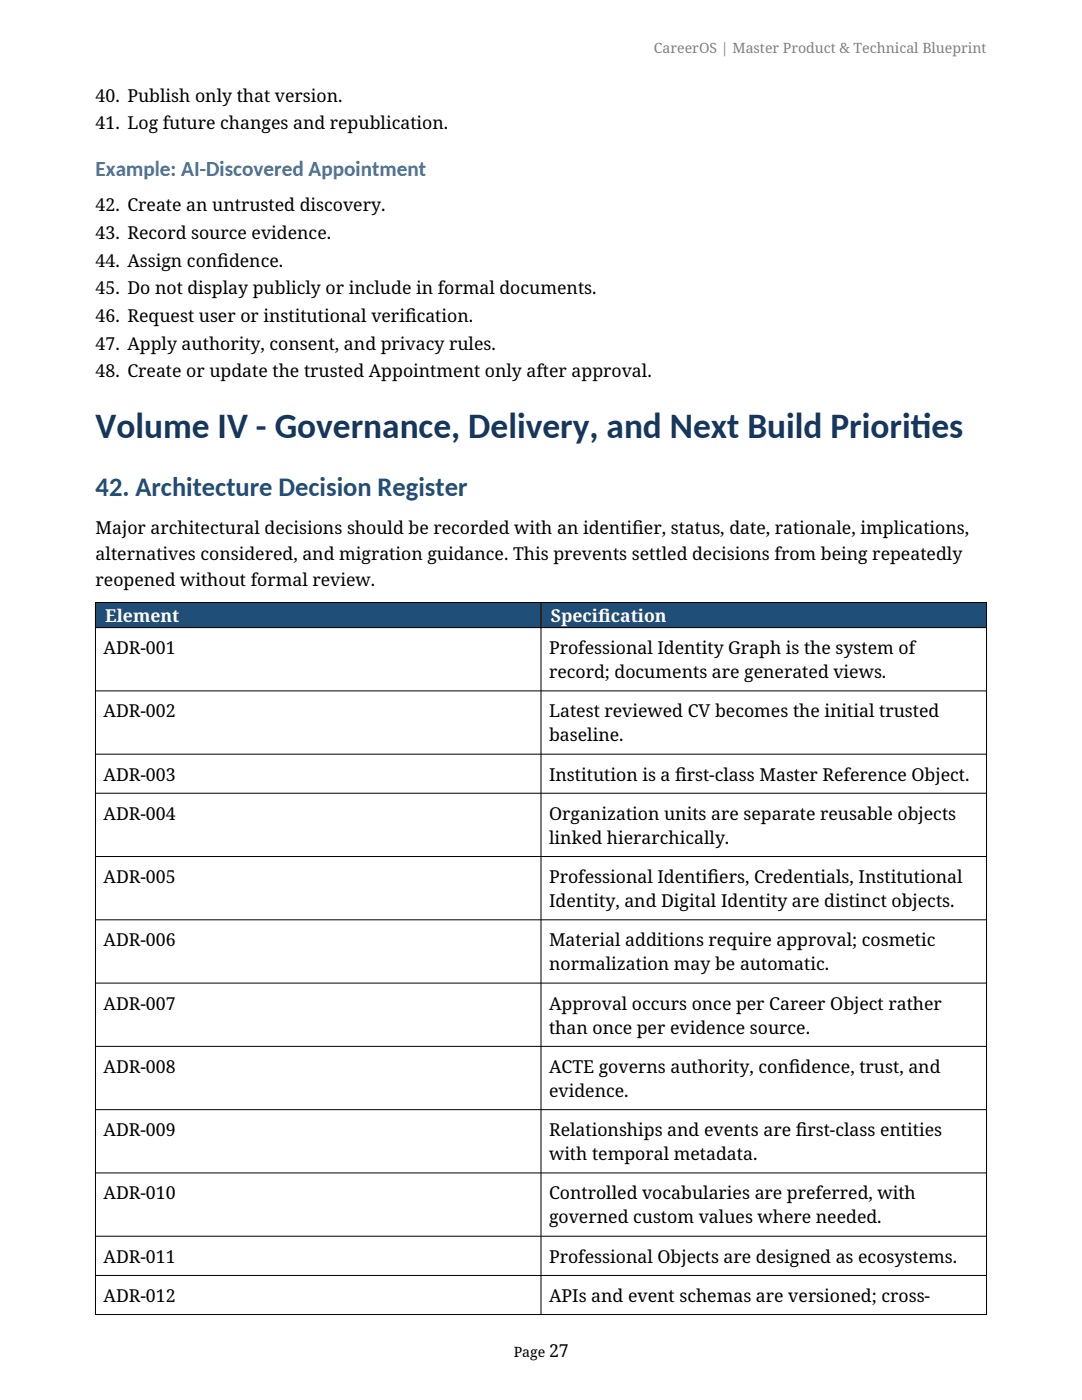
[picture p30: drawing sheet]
<svg xmlns="http://www.w3.org/2000/svg" width="216mm" height="279mm" viewBox="0 0 216 279" stroke-linecap="round" stroke-linejoin="round" font-family="sans-serif">
<defs><g id="words">
<g font-size="7.1" fill="#17365d">
<text x="19.1" y="87.3">Volume IV - Governance, Delivery, and Next Build Priorit</text>
<text x="181.7" y="87.3">ies</text>
</g>
<text font-size="5.3" fill="#1f4e79" x="19.1" y="99.1">42. Architecture Decision Register</text>
<text font-size="4.2" fill="#2f75b5" x="19.1" y="35.1">Example: AI-Discovered Appointment</text>
<g font-size="3.5">
<text x="19.1" y="20.3">40. Publish only that version.</text>
<text x="19.1" y="25.8">41. Log future changes and republication.</text>
<text x="19.1" y="42.2">42. Create an untrusted discovery.</text>
<text x="19.1" y="47.7">43. Record source evidence.</text>
<text x="19.1" y="53.2">44. Assign conf</text>
<text x="43.4" y="53.2">idence.</text>
<text x="19.1" y="58.8">45. Do not display publicly or include in formal documents.</text>
<text x="19.1" y="64.3">46. Request user or institutional verif</text>
<text x="80.8" y="64.3">ication.</text>
<text x="19.1" y="69.8">47. Apply authority, consent, and privacy rules.</text>
<text x="19.1" y="75.3">48. Create or update the trusted Appointment only after approval.</text>
<text x="19.1" y="106.6">Major architectural decisions should be recorded with an identif</text>
<text x="126.2" y="106.6">ier, status, date, rationale, implications,</text>
<text x="19.1" y="111.8">alternatives considered, and migration guidance. This prevents settled decisions from being repeatedly</text>
<text x="19.1" y="117">reopened without formal review.</text>
<text x="20.7" y="130.5">ADR-001</text>
<text x="109.6" y="130.5">Professional Identity Graph is the system of</text>
<text x="109.6" y="135.3">record; documents are generated views.</text>
<text x="20.7" y="143.1">ADR-002</text>
<text x="109.6" y="143.1">Latest reviewed CV becomes the initial trusted</text>
<text x="109.6" y="148">baseline.</text>
<text x="20.7" y="155.8">ADR-003</text>
<text x="109.6" y="155.8">Institution is a f</text>
<text x="134.7" y="155.8">irst-class Master Reference Object.</text>
<text x="20.7" y="163.6">ADR-004</text>
<text x="109.6" y="163.6">Organization units are separate reusable objects</text>
<text x="109.6" y="168.4">linked hierarchically.</text>
<text x="20.7" y="176.2">ADR-005</text>
<text x="109.6" y="176.2">Professional Identif</text>
<text x="141.2" y="176.2">iers, Credentials, Institutional</text>
<text x="109.6" y="181">Identity, and Digital Identity are distinct objects.</text>
<text x="20.7" y="188.8">ADR-006</text>
<text x="109.6" y="188.8">Material additions require approval; cosmetic</text>
<text x="109.6" y="193.7">normalization may be automatic.</text>
<text x="20.7" y="201.5">ADR-007</text>
<text x="109.6" y="201.5">Approval occurs once per Career Object rather</text>
<text x="109.6" y="206.3">than once per evidence source.</text>
<text x="20.7" y="214.1">ADR-008</text>
<text x="109.6" y="214.1">ACTE governs authority, conf</text>
<text x="157.4" y="214.1">idence, trust, and</text>
<text x="109.6" y="218.9">evidence.</text>
<text x="20.7" y="226.7">ADR-009</text>
<text x="109.6" y="226.7">Relationships and events are f</text>
<text x="158.8" y="226.7">irst-class entities</text>
<text x="109.6" y="231.5">with temporal metadata.</text>
<text x="20.7" y="239.4">ADR-010</text>
<text x="109.6" y="239.4">Controlled vocabularies are preferred, with</text>
<text x="109.6" y="244.2">governed custom values where needed.</text>
<text x="20.7" y="252">ADR-011</text>
<text x="109.6" y="252">Professional Objects are designed as ecosystems.</text>
<text x="20.7" y="259.8">ADR-012</text>
<text x="109.6" y="259.8">APIs and event schemas are versioned; cross-</text>
<text x="109.6" y="270.7">27</text>
</g>
<g font-size="3.5" fill="#fff">
<text x="21" y="124.1">Element</text>
<text x="109.9" y="124.1">Specif</text>
<text x="119.3" y="124.1">ication</text>
</g>
<text font-size="2.8" fill="#808080" x="130.5" y="10.6">CareerOS | Master Product &amp; Technical Blueprint</text>
<text font-size="2.8" x="102.5" y="270.7">Page</text>
</g></defs>
<g fill="#1f4e79">
<path d="M19 120.2h88.9v4.9h-88.9z" fill-rule="evenodd"/>
<path d="M107.9 120.2h88.9v4.9h-88.9z" fill-rule="evenodd"/>
<path d="M19 120.2h88.9v4.9h-88.9z" fill-rule="evenodd"/>
<path d="M107.9 120.2h88.9v4.9h-88.9z" fill-rule="evenodd"/>
</g>
<g fill="none" stroke="#000" stroke-width=".2">
<path d="M19 120.2h177.9M19 120.2v142.2M19.1 125.3h177.7M19.1 137.9h177.7M107.9 120.3v142M196.8 120.2v142.2M19.1 150.5h177.7M19.1 158.3h177.7M19.1 170.9h177.7M19.1 183.6h177.7M19.1 196.2h177.7M19.1 208.8h177.7"/>
<path d="M19.1 221.5h177.7M19.1 234.1h177.7M19.1 246.7h177.7M19.1 254.5h177.7M19 262.3h177.9"/>
</g>
<use href="#words"/>
</svg>
